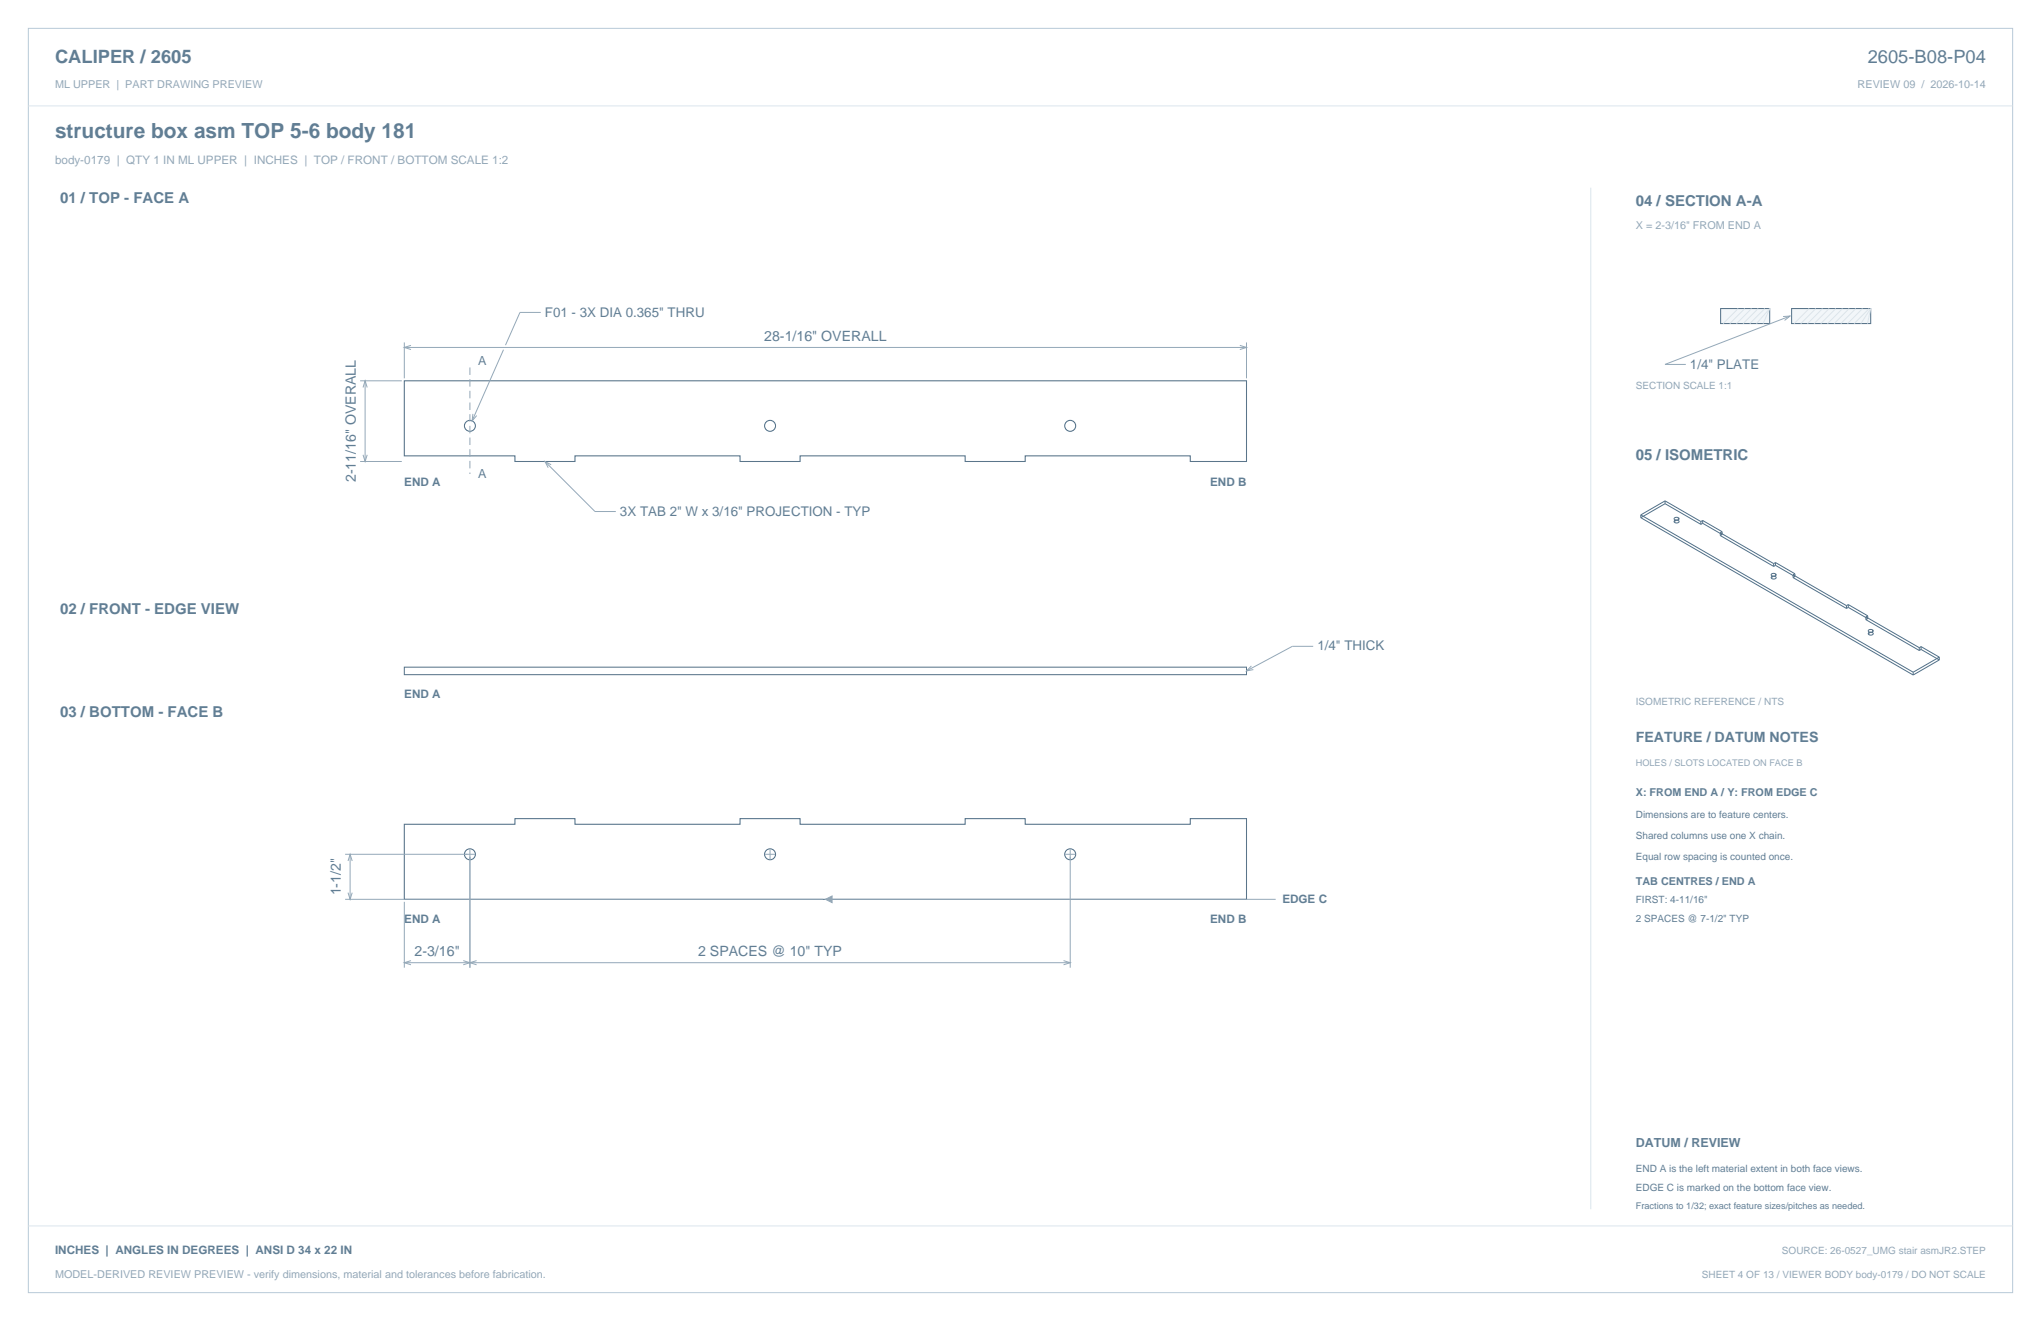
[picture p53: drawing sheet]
<svg xmlns="http://www.w3.org/2000/svg" width="864mm" height="559mm" viewBox="0 0 864 559" stroke-linecap="round" stroke-linejoin="round" font-family="sans-serif">
<defs><g id="words">
<text font-size="8.8" fill="#617e94" x="23.3" y="58.2">structure box asm TOP 5-6 body 181</text>
<g font-size="7.8" fill="#617e94">
<text x="23.3" y="26.8">CALIPER / 2605</text>
<text x="790.3" y="26.8">2605-B08-P04</text>
</g>
<g font-size="6.3" fill="#617e94">
<text x="25.4" y="86.1">01 / TOP - FACE A</text>
<text x="692.1" y="87.1">04 / SECTION A-A</text>
<text x="692.1" y="194.4">05 / ISOMETRIC</text>
<text x="25.4" y="259.6">02 / FRONT - EDGE VIEW</text>
<text x="25.4" y="303.4">03 / BOTTOM - FACE B</text>
</g>
<g font-size="6" fill="#617e94">
<text x="323.4" y="144.2">28-1/16&quot; OVERALL</text>
<text x="150.6" y="204.1" transform="rotate(-90 150.6 204.1)">2-11/16&quot; OVERALL</text>
<text x="692.1" y="314">FEATURE / DATUM NOTES</text>
<text x="144.3" y="378.8" transform="rotate(-90 144.3 378.8)">1-1/2&quot;</text>
<text x="175.4" y="404.4">2-3/16&quot;</text>
<text x="295.4" y="404.4">2 SPACES @ 10&quot; TYP</text>
</g>
<g font-size="5.6" fill="#617e94">
<text x="230.6" y="133.9">F01 - 3X DIA 0.365&quot; THRU</text>
<text x="715.1" y="155.9">1/4&quot; PLATE</text>
<text x="262.3" y="218.1">3X TAB 2&quot; W x 3/16&quot; PROJECTION - TYP</text>
<text x="557.4" y="275.2">1/4&quot; THICK</text>
</g>
<g font-size="5.3" fill="#617e94">
<text x="202.4" y="154.4">A</text>
<text x="202.4" y="202.3">A</text>
<text x="692.1" y="485.1">DATUM / REVIEW</text>
</g>
<text font-size="4.9" fill="#93a8b9" x="23.3" y="69.5">body-0179 | QTY 1 IN ML UPPER | INCHES | TOP / FRONT / BOTTOM SCALE 1:2</text>
<g font-size="4.9" fill="#617e94">
<text x="171.1" y="205.4">END A</text>
<text x="512.1" y="205.4">END B</text>
<text x="171.1" y="295.3">END A</text>
<text x="542.6" y="382.2">EDGE C</text>
<text x="171.1" y="390.3">END A</text>
<text x="512.1" y="390.3">END B</text>
<text x="23.3" y="530.6">INCHES | ANGLES IN DEGREES | ANSI D 34 x 22 IN</text>
</g>
<g font-size="4.6" fill="#93a8b9">
<text x="23.3" y="37">ML UPPER | PART DRAWING PREVIEW</text>
<text x="786" y="37">REVIEW 09 / 2026-10-14</text>
<text x="692.1" y="97">X = 2-3/16&quot; FROM END A</text>
<text x="23.3" y="540.5">MODEL-DERIVED REVIEW PREVIEW - verify dimensions, material and tolerances before fabrication.</text>
</g>
<g font-size="4.6" fill="#617e94">
<text x="692.1" y="336.9">X: FROM END A / Y: FROM EDGE C</text>
<text x="692.1" y="374.3">TAB CENTRES / END A</text>
</g>
<g font-size="4.2" fill="#93a8b9">
<text x="692.1" y="164.7">SECTION SCALE 1:1</text>
<text x="692.1" y="298.1">ISOMETRIC REFERENCE / NTS</text>
<text x="754" y="530.6">SOURCE: 26-0527_UMG stair asmJR2.STEP</text>
<text x="720.1" y="540.5">SHEET 4 OF 13 / VIEWER BODY body-0179 / DO NOT SCALE</text>
</g>
<g font-size="4.2" fill="#617e94">
<text x="692.1" y="346.1">Dimensions are to feature centers.</text>
<text x="692.1" y="354.9">Shared columns use one X chain.</text>
<text x="692.1" y="363.7">Equal row spacing is counted once.</text>
<text x="692.1" y="382.1">FIRST: 4-11/16&quot;</text>
<text x="692.1" y="389.8">2 SPACES @ 7-1/2&quot; TYP</text>
<text x="692.1" y="495.7">END A is the left material extent in both face views.</text>
<text x="692.1" y="503.8">EDGE C is marked on the bottom face view.</text>
</g>
<text font-size="3.9" fill="#93a8b9" x="692.1" y="323.8">HOLES / SLOTS LOCATED ON FACE B</text>
<text font-size="3.9" fill="#617e94" x="692.1" y="511.5">Fractions to 1/32; exact feature sizes/pitches as needed.</text>
</g></defs>
<path d="M12 12h839.6v534.8h-839.6z" fill="none" stroke="#b8cad8" stroke-width=".42"/>
<path d="M12 44.8h839.6M673.1 79.4v432.1" fill="none" stroke="#dbe5ed" stroke-width=".42"/>
<g fill="none" stroke="#536f85" stroke-width=".44">
<path d="M171.1 161.1h356.3v34.1h-23.8v-2.4h-69.8v2.4h-25.4v-2.4h-69.9v2.4h-25.4v-2.4h-69.8v2.4h-25.4v-2.4h-46.8zM171.1 348.7h46.8v-2.4h25.4v2.4h69.8v-2.4h25.4v2.4h69.9v-2.4h25.4v2.4h69.8v-2.4h23.8v34.1h-356.3z"/>
<circle cx="198.8" cy="180.1" r="2.32"/>
<circle cx="325.8" cy="180.1" r="2.32"/>
<circle cx="452.8" cy="180.1" r="2.32"/>
<circle cx="198.8" cy="361.4" r="2.32"/>
<circle cx="325.8" cy="361.4" r="2.32"/>
<circle cx="452.8" cy="361.4" r="2.32"/>
</g>
<g fill="none" stroke="#93a8b9" stroke-width=".42">
<path d="M228.8 132.2h-8.8l-6.1 13.8M171.1 144.9v15.1M171.1 147h356.3M173.9 146.1l-2.8 .9 2.8 .9M213 147.9l-13.2 30.1M524.6 146.1l2.8 .9-2.8 .9M527.4 144.9v15.1M152.4 161.1h17.6M153.6 163.9l.9-2.8 .9 2.8M154.5 161.1v34.1M200.1 175.1l-.3 2.9 1.9-2.2M152.4 195.2h17.6"/>
<path d="M153.6 192.4l.9 2.8 .9-2.8M230.6 195.2l21.2 21.2h8.8M233.2 196.6l-2.6-1.4 1.4 2.6M555.7 273.4h-8.9l-19.4 10.4M529.5 281.7l-2.1 2.1 2.9-.5M198.8 359.3v50.1M325.8 359.3v4.2M452.8 359.3v50.1M146 361.4h55M147.3 364.2l.8-2.8 .9 2.8M147.3 377.6l.8 2.8 .9-2.8M148.1 361.4v19"/>
<path d="M323.7 361.4h4.3M450.7 361.4h4.3M146 380.4h202.2M171.1 381.5v27.9M349.2 380.4h190.6M171.1 407.2h281.7M173.9 406.4l-2.8 .8 2.8 .9M196 406.4l2.8 .8-2.8 .9M201.7 406.4l-2.9 .8 2.9 .9M450 406.4l2.8 .8-2.8 .9"/>
</g>
<path d="M198.8 155.4v45.1" fill="none" stroke="#93a8b9" stroke-width=".42" stroke-dasharray="3.2 1.8" stroke-linecap="butt"/>
<path d="M171.1 282.2h356.3v3.2h-356.3z" fill="none" stroke="#536f85" stroke-width=".42"/>
<path d="M349.2 380.4l2.9-1.4v2.8z" fill="#93a8b9" stroke="#93a8b9" stroke-width=".42"/>
<path d="M728 130.5h20.8v6.4h-20.8z" fill-rule="evenodd" fill="#f2f6f9" stroke="#536f85" stroke-width=".42"/>
<path d="M735.5 130.5l-6.4 6.4M738.3 130.5l-6.4 6.4M741.1 130.5l-6.4 6.4M743.2 136.9l5.6-6.4-2.8 6.4M743.9 130.5l-6.3 6.4M746.7 130.5l-6.3 6.4" fill="none" stroke="#dbe5ed" stroke-width=".42"/>
<path d="M758.1 130.5h33.4v6.4h-33.4z" fill-rule="evenodd" fill="#f2f6f9" stroke="#536f85" stroke-width=".42"/>
<path d="M765.5 130.5l-6.4 6.4M768.3 130.5l-6.3 6.4M771.1 130.5l-6.3 6.4M774 130.5l-6.4 6.4M776.8 130.5l-6.4 6.4M779.6 130.5l-6.3 6.4M782.4 130.5l-6.3 6.4M785.2 130.5l-6.3 6.4M787.4 136.9l4.1-6.4-1.3 6.4M788.1 130.5l-6.4 6.4M790.9 130.5l-6.4 6.4M12 518.6h839.6" fill="none" stroke="#dbe5ed" stroke-width=".42"/>
<path d="M754.5 133.9l2.9-.2-2.3 1.8M757.4 133.7l-52.9 20.5h8.8" fill="none" stroke="#93a8b9" stroke-width=".42"/>
<g fill="none" stroke="#536f85" stroke-width=".42">
<path d="M694.3 217.8v1.2M694.3 219l115.2 66.5M694.3 217.8l115.2 66.6M704.5 213.1l15.2 8.7M704.5 211.9l-10.2 5.9M704.5 211.9l15.2 8.7M704.5 211.9v1.2M704.5 213.1l-10.2 5.9M708.7 219.9v1.2M710.2 219l.3 .4-.3 .5h-1.5M710.2 219h-1.5l-.4 .4 .4 .5M710.2 219v1.2"/>
<path d="M710.2 220.2l.3 .4-.3 .5h-1.5M710.2 220.2h-1.5l-.4 .4 .4 .5M719.7 220.6v1.2M720.4 220.2l8.3 4.7M720.4 220.2l-.7 .4M720.4 221.4l8.3 4.7M720.4 221.4l-.7 .4M720.4 220.2v1.2M727.9 226.5l22.6 13.1M727.9 225.4v1.1M727.9 225.4l22.6 13M728.7 226.1l-.8 .4"/>
<path d="M728.7 224.9l-.8 .5M728.7 224.9v1.2M750.5 238.4v1.2M751.3 238v1.1M751.3 238l8.2 4.7M751.3 239.1l8.2 4.8M751.3 238l-.8 .4M751.3 239.1l-.8 .5M749.7 243.6v1.2M751.2 243.9l.3 .4-.3 .5h-1.5M751.2 242.7h-1.5l-.3 .4 .3 .5M751.2 243.9h-1.5l-.3 .4 .3 .5"/>
<path d="M751.2 242.7l.3 .4-.3 .5h-1.5M751.2 242.7v1.2M758.7 244.3l22.6 13.1M758.7 243.1l22.6 13.1M758.7 243.1v1.2M759.5 242.7v1.2M759.5 242.7l-.8 .4M759.5 243.9l-.8 .4M781.3 256.2v1.2M782.1 255.7l8.2 4.8M782.1 256.9l8.2 4.8M782.1 255.7l-.8 .5"/>
<path d="M782.1 256.9l-.8 .5M782.1 255.7v1.2M789.5 262.1l22.6 13.1M789.5 260.9l22.6 13.1M789.5 260.9v1.2M790.3 261.7l-.8 .4M790.3 260.5v1.2M790.3 260.5l-.8 .4M790.8 267.3v1.2M792.3 267.6h-1.5l-.3 .5 .3 .4M792.3 267.6l.3 .5-.3 .4h-1.5M792.3 266.4h-1.5l-.3 .5 .3 .4"/>
<path d="M792.3 266.4l.3 .5-.3 .4h-1.5M792.3 266.4v1.2M812.1 274v1.2M812.9 273.5l-.8 .5M812.9 273.5l7.7 4.5M812.9 274.7l7.7 4.5M812.9 273.5v1.2M812.9 274.7l-.8 .5M820.6 278v1.2M820.6 278l-11.1 6.4M820.6 279.2l-11.1 6.3M809.5 284.4v1.1"/>
</g>
<use href="#words"/>
</svg>
